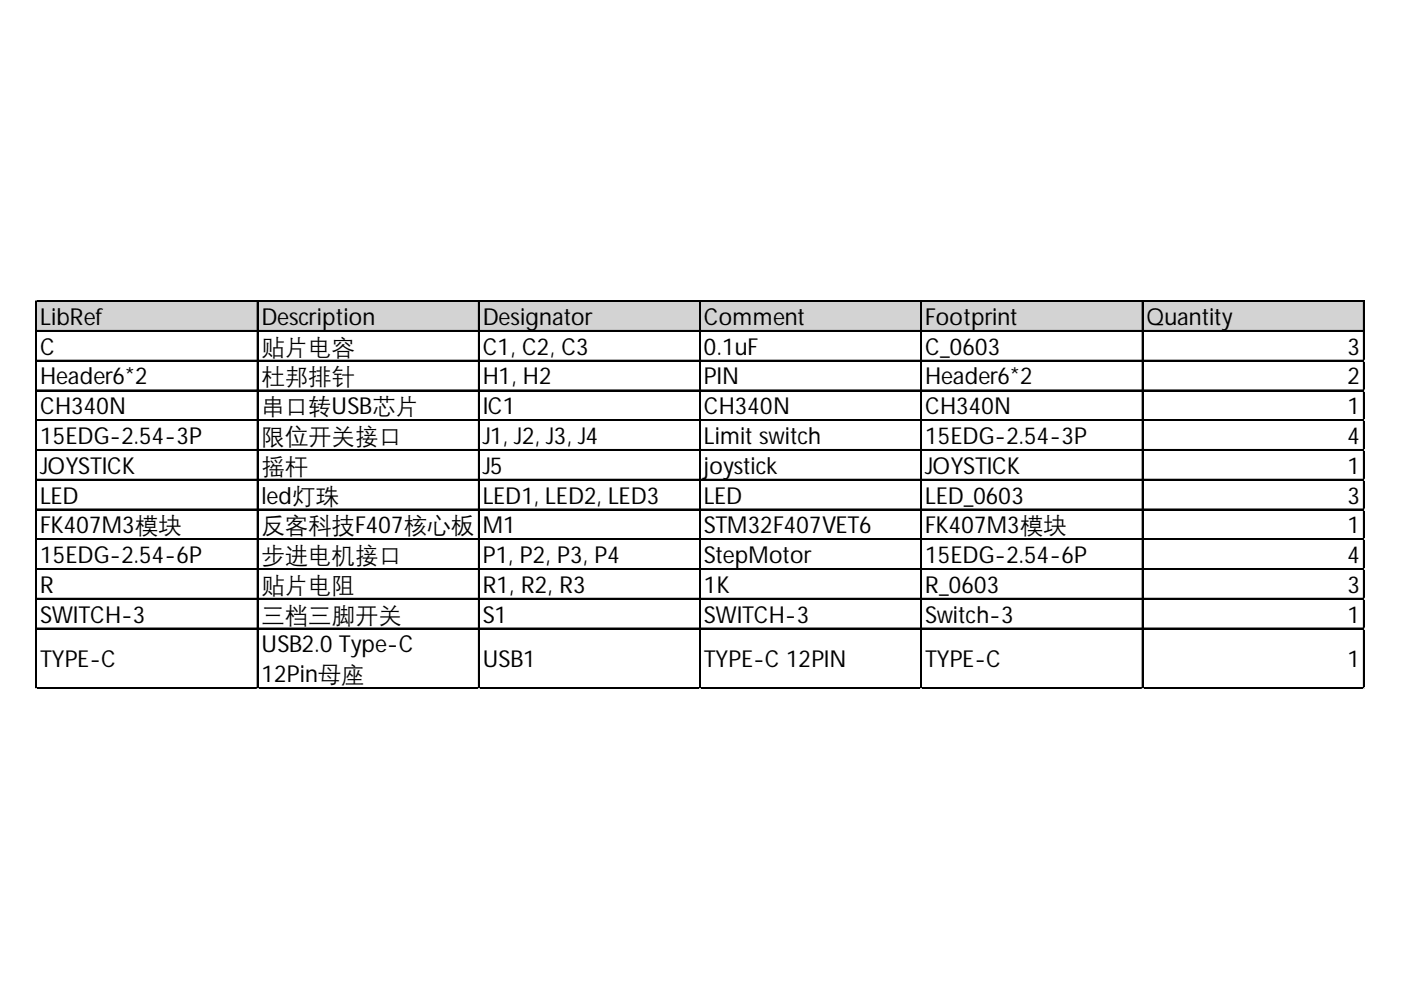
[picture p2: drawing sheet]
<svg xmlns="http://www.w3.org/2000/svg" width="297mm" height="210mm" viewBox="0 0 297 210" stroke-linecap="round" stroke-linejoin="round" font-family="sans-serif">
<defs><g id="words">
<g font-size="5">
<text x="8.5" y="68.9">LibRef</text>
<text x="55.4" y="68.9">Description</text>
<text x="102.3" y="68.9">Designator</text>
<text x="149.2" y="68.9">Comment</text>
<text x="196.2" y="68.9">Footprint</text>
<text x="243.1" y="68.9">Quantity</text>
<text x="8.5" y="75.2">C</text>
<text x="55.4" y="75.2">贴片电容</text>
<text x="102.3" y="75.2">C1, C2, C3</text>
<text x="149.2" y="75.2">0.1uF</text>
<text x="196.2" y="75.2">C_0603</text>
<text x="285.7" y="75.2">3</text>
<text x="8.5" y="81.5">Header6*2</text>
<text x="55.4" y="81.5">杜邦排针</text>
<text x="102.3" y="81.5">H1, H2</text>
<text x="149.2" y="81.5">PIN</text>
<text x="196.2" y="81.5">Header6*2</text>
<text x="285.7" y="81.5">2</text>
<text x="8.5" y="87.8">CH340N</text>
<text x="55.4" y="87.8">串口转USB芯片</text>
<text x="102.3" y="87.8">IC1</text>
<text x="149.2" y="87.8">CH340N</text>
<text x="196.2" y="87.8">CH340N</text>
<text x="285.7" y="87.8">1</text>
<text x="8.5" y="94.1">15EDG-2.54-3P</text>
<text x="55.4" y="94.1">限位开关接口</text>
<text x="102.3" y="94.1">J1, J2, J3, J4</text>
<text x="149.2" y="94.1">Limit switch</text>
<text x="196.2" y="94.1">15EDG-2.54-3P</text>
<text x="285.7" y="94.1">4</text>
<text x="8.5" y="100.4">JOYSTICK</text>
<text x="55.4" y="100.4">摇杆</text>
<text x="102.3" y="100.4">J5</text>
<text x="149.2" y="100.4">joystick</text>
<text x="196.2" y="100.4">JOYSTICK</text>
<text x="285.7" y="100.4">1</text>
<text x="8.5" y="106.8">LED</text>
<text x="55.4" y="106.8">led灯珠</text>
<text x="102.3" y="106.8">LED1, LED2, LED3</text>
<text x="149.2" y="106.8">LED</text>
<text x="196.2" y="106.8">LED_0603</text>
<text x="285.7" y="106.8">3</text>
<text x="8.5" y="113.1">FK407M3模块</text>
<text x="55.4" y="113.1">反客科技F407核心板</text>
<text x="102.3" y="113.1">M1</text>
<text x="149.2" y="113.1">STM32F407VET6</text>
<text x="196.2" y="113.1">FK407M3模块</text>
<text x="285.7" y="113.1">1</text>
<text x="8.5" y="119.4">15EDG-2.54-6P</text>
<text x="55.4" y="119.4">步进电机接口</text>
<text x="102.3" y="119.4">P1, P2, P3, P4</text>
<text x="149.2" y="119.4">StepMotor</text>
<text x="196.2" y="119.4">15EDG-2.54-6P</text>
<text x="285.7" y="119.4">4</text>
<text x="8.5" y="125.7">R</text>
<text x="55.4" y="125.7">贴片电阻</text>
<text x="102.3" y="125.7">R1, R2, R3</text>
<text x="149.2" y="125.7">1K</text>
<text x="196.2" y="125.7">R_0603</text>
<text x="285.7" y="125.7">3</text>
<text x="8.5" y="132">SWITCH-3</text>
<text x="55.4" y="132">三档三脚开关</text>
<text x="102.3" y="132">S1</text>
<text x="149.2" y="132">SWITCH-3</text>
<text x="196.2" y="132">Switch-3</text>
<text x="285.7" y="132">1</text>
<text x="8.5" y="141.5">TYPE-C</text>
<text x="55.4" y="138.3">USB2.0Type-C</text>
<text x="102.3" y="141.5">USB1</text>
<text x="149.2" y="141.5">TYPE-C 12PIN</text>
<text x="196.2" y="141.5">TYPE-C</text>
<text x="285.7" y="141.5">1</text>
<text x="55.4" y="144.6">12Pin母座</text>
</g>
</g></defs>
<path d="M7.8 63.9h281.5v6.4h-281.5z" fill="#d3d3d3"/>
<g fill="none" stroke="#000" stroke-width=".23">
<path d="M7.6 63.8v82.2M7.7 63.8v82.2M7.8 63.8h281.5M7.8 63.9h281.5M7.8 70.1h281.5M7.8 70.2h281.5M7.8 76.4h281.5M7.8 76.5h281.5M54.5 64v82M54.6 64v82M101.4 64v82M101.5 64v82"/>
<path d="M148.3 64v82M148.5 64v82M195.3 64v82M195.4 64v82M242.2 64v82M242.3 64v82M289.1 64v82M289.2 64v82M7.8 82.7h281.5M7.8 82.8h281.5M7.8 89h281.5M7.8 89.1h281.5"/>
<path d="M7.8 95.3h281.5M7.8 95.4h281.5M7.8 101.6h281.5M7.8 101.7h281.5M7.8 107.9h281.5M7.8 108h281.5M7.8 114.2h281.5M7.8 114.3h281.5M7.8 120.5h281.5M7.8 120.7h281.5M7.8 126.9h281.5M7.8 127h281.5"/>
<path d="M7.8 133.2h281.5M7.8 133.3h281.5M7.8 145.8h281.5M7.8 145.9h281.5"/>
</g>
<path d="M7.6 146v.1" fill="none" stroke="#d4d4d4" stroke-width=".23"/>
<path d="M7.6 146l.2 .1z" fill="#d4d4d4"/>
<path d="M54.5 146v.1" fill="none" stroke="#d4d4d4" stroke-width=".23"/>
<path d="M54.5 146l.3 .1z" fill="#d4d4d4"/>
<path d="M101.4 146v.1" fill="none" stroke="#d4d4d4" stroke-width=".23"/>
<path d="M101.4 146l.3 .1z" fill="#d4d4d4"/>
<path d="M148.3 146v.1" fill="none" stroke="#d4d4d4" stroke-width=".23"/>
<path d="M148.3 146l.3 .1z" fill="#d4d4d4"/>
<path d="M195.3 146v.1" fill="none" stroke="#d4d4d4" stroke-width=".23"/>
<path d="M195.3 146l.2 .1z" fill="#d4d4d4"/>
<path d="M242.2 146v.1" fill="none" stroke="#d4d4d4" stroke-width=".23"/>
<path d="M242.2 146l.2 .1z" fill="#d4d4d4"/>
<path d="M289.1 146v.1" fill="none" stroke="#d4d4d4" stroke-width=".23"/>
<path d="M289.1 146l.2 .1z" fill="#d4d4d4"/>
<path d="M289.3 76.4h.1" fill="none" stroke="#d4d4d4" stroke-width=".23"/>
<path d="M289.3 76.4v.2z" fill="#d4d4d4"/>
<path d="M289.3 82.7h.1" fill="none" stroke="#d4d4d4" stroke-width=".23"/>
<path d="M289.3 82.7v.2z" fill="#d4d4d4"/>
<path d="M289.3 89h.1" fill="none" stroke="#d4d4d4" stroke-width=".23"/>
<path d="M289.3 89v.2z" fill="#d4d4d4"/>
<path d="M289.3 95.3h.1" fill="none" stroke="#d4d4d4" stroke-width=".23"/>
<path d="M289.3 95.3v.2z" fill="#d4d4d4"/>
<path d="M289.3 101.6h.1" fill="none" stroke="#d4d4d4" stroke-width=".23"/>
<path d="M289.3 101.6v.2z" fill="#d4d4d4"/>
<path d="M289.3 107.9h.1" fill="none" stroke="#d4d4d4" stroke-width=".23"/>
<path d="M289.3 107.9v.2z" fill="#d4d4d4"/>
<path d="M289.3 114.2h.1" fill="none" stroke="#d4d4d4" stroke-width=".23"/>
<path d="M289.3 114.2v.3z" fill="#d4d4d4"/>
<path d="M289.3 120.5h.1" fill="none" stroke="#d4d4d4" stroke-width=".23"/>
<path d="M289.3 120.5v.3z" fill="#d4d4d4"/>
<path d="M289.3 126.9h.1" fill="none" stroke="#d4d4d4" stroke-width=".23"/>
<path d="M289.3 126.9v.2z" fill="#d4d4d4"/>
<path d="M289.3 133.2h.1" fill="none" stroke="#d4d4d4" stroke-width=".23"/>
<path d="M289.3 133.2v.2z" fill="#d4d4d4"/>
<path d="M289.3 145.8h.1" fill="none" stroke="#d4d4d4" stroke-width=".23"/>
<path d="M289.3 145.8v.2z" fill="#d4d4d4"/>
<use href="#words"/>
</svg>
